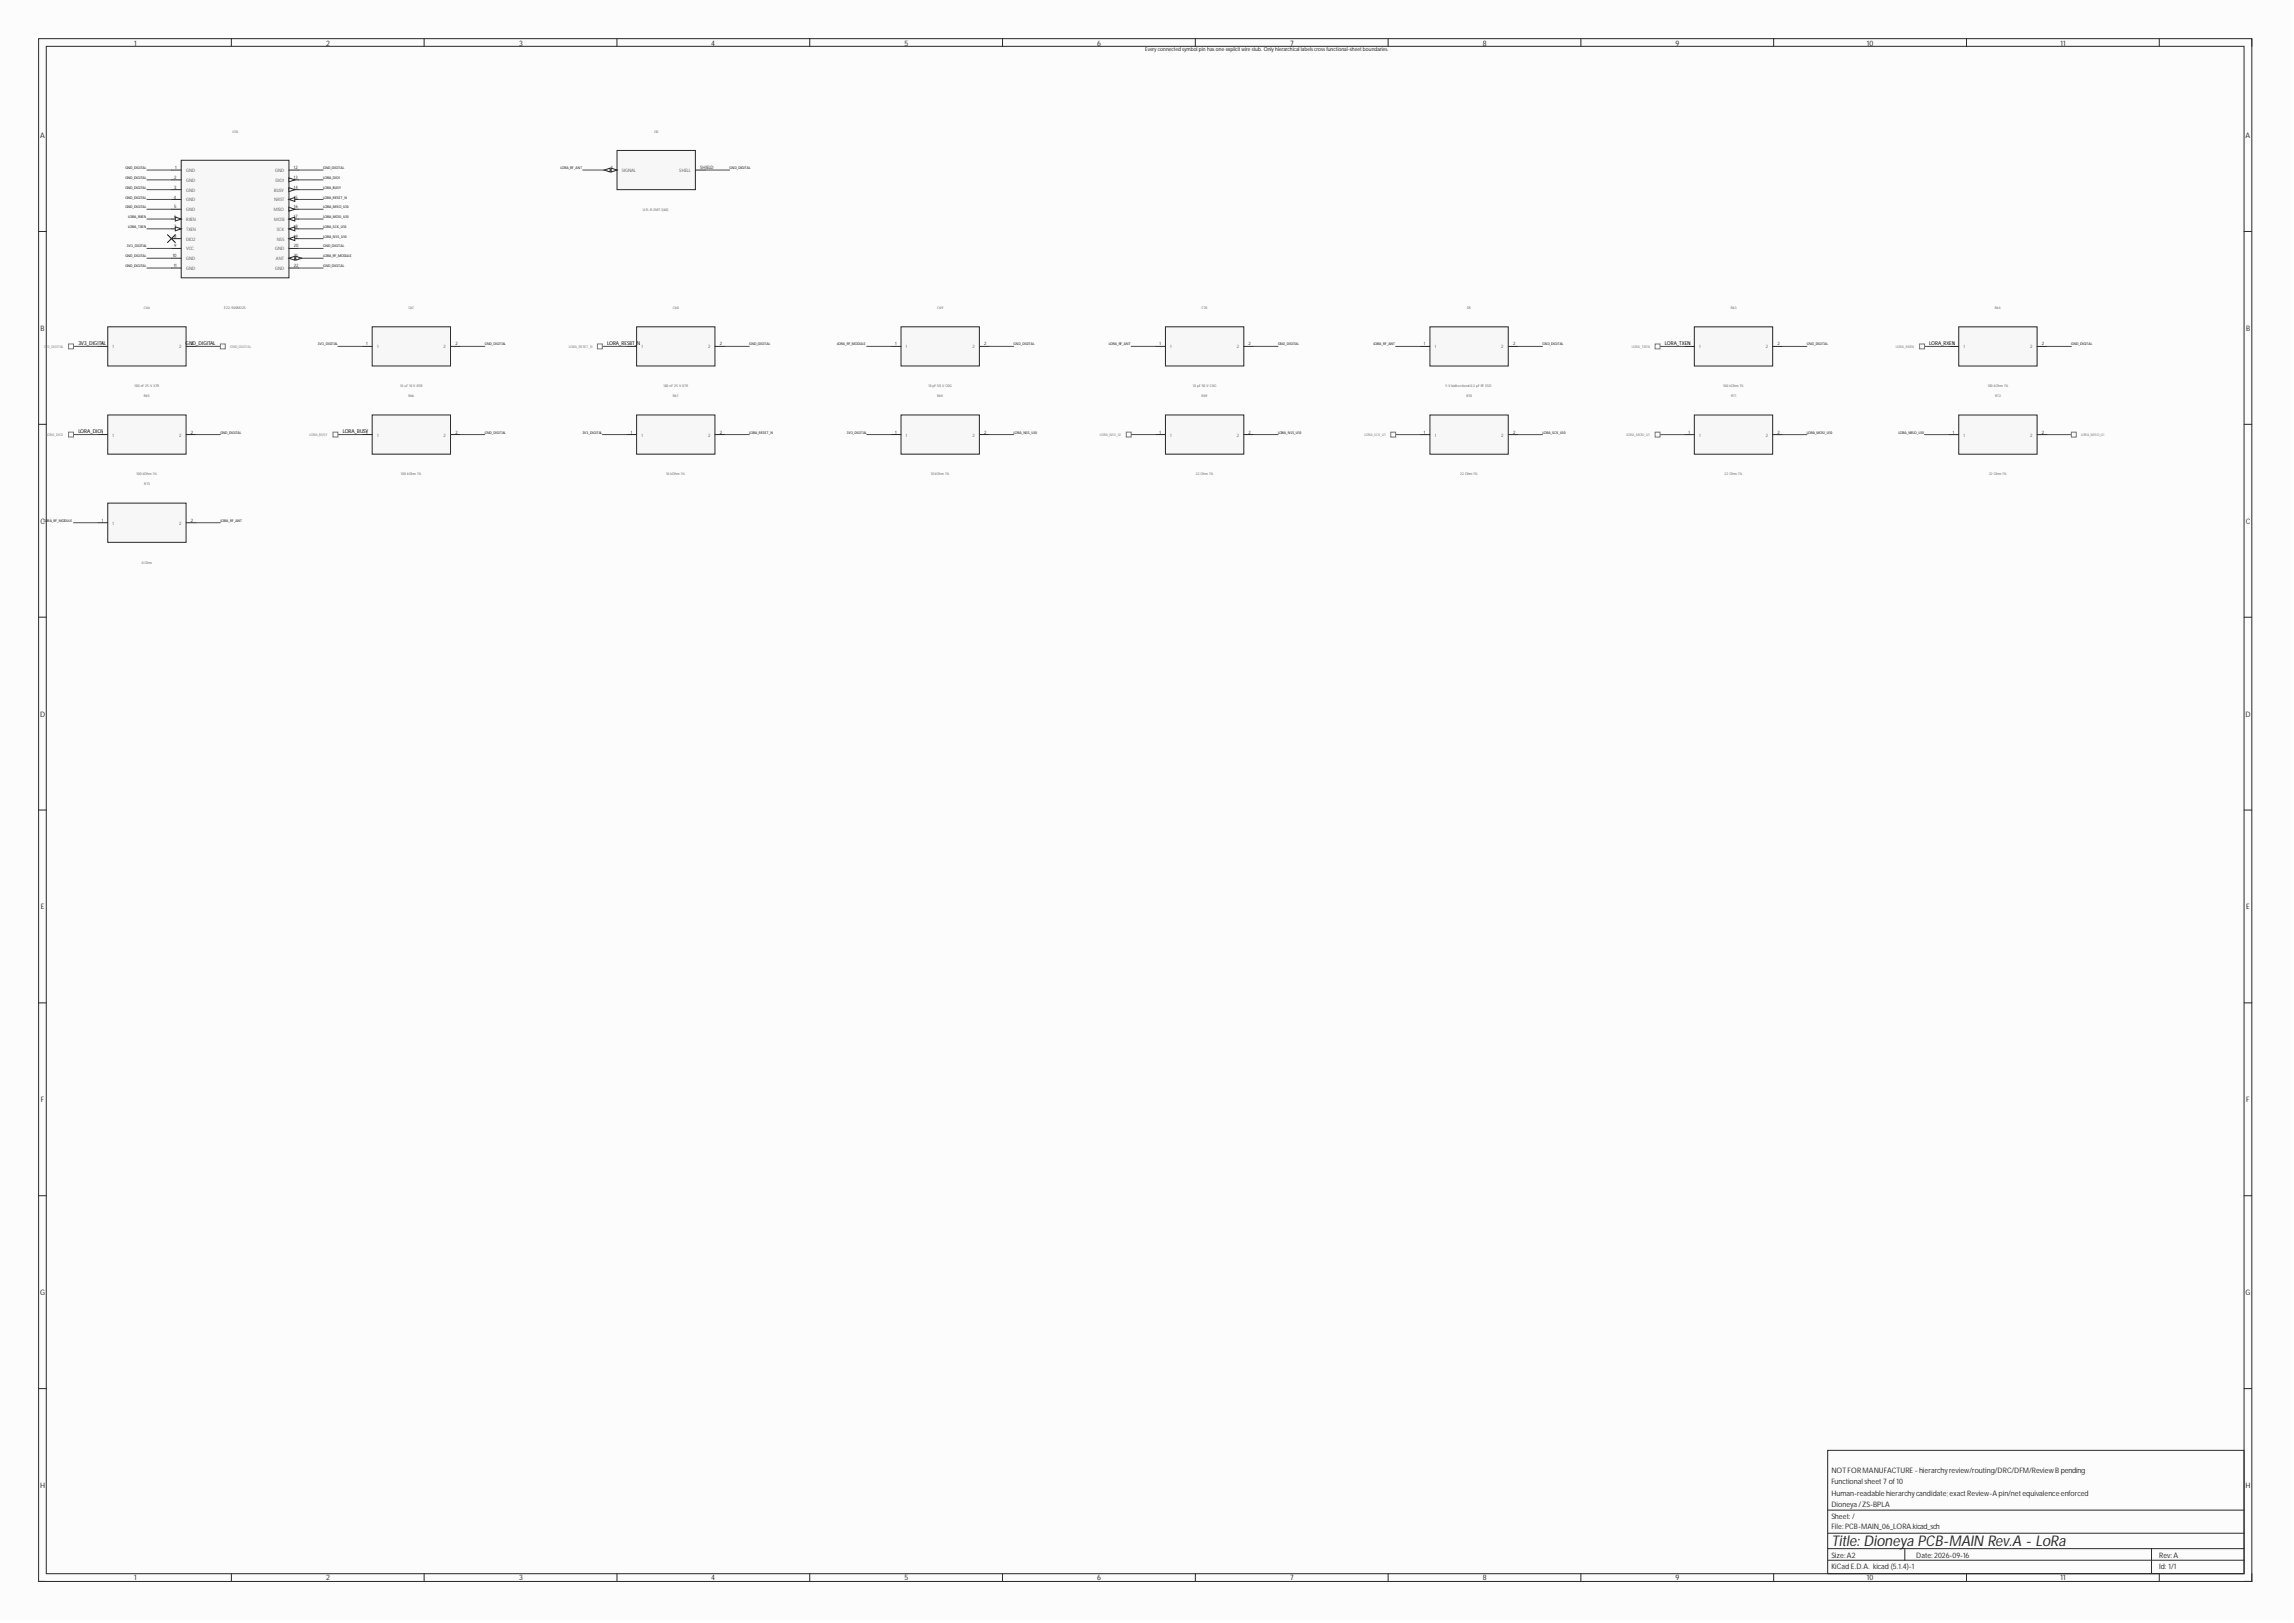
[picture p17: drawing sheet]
<svg xmlns="http://www.w3.org/2000/svg" width="594mm" height="420mm" viewBox="0 0 594 420" stroke-linecap="round" stroke-linejoin="round" font-family="sans-serif">
<defs><g id="words">
<text font-size="3.9" fill="#282828" x="474" y="400.3">Title: Dioneya PCB-MAIN Rev.A - LoRa</text>
<g font-size="1.9" fill="#282828">
<text x="34.7" y="11.8">1</text>
<text x="84.4" y="11.8">2</text>
<text x="134.3" y="11.8">3</text>
<text x="184.1" y="11.8">4</text>
<text x="234.1" y="11.8">5</text>
<text x="284" y="11.8">6</text>
<text x="333.9" y="11.8">7</text>
<text x="383.8" y="11.8">8</text>
<text x="433.7" y="11.8">9</text>
<text x="483.2" y="11.8">10</text>
<text x="533.3" y="11.8">11</text>
<text x="10.4" y="35.8">A</text>
<text x="581.2" y="35.8">A</text>
<text x="10.5" y="85.7">B</text>
<text x="581.4" y="85.7">B</text>
<text x="10.5" y="135.6">C</text>
<text x="581.3" y="135.6">C</text>
<text x="10.4" y="185.6">D</text>
<text x="581.2" y="185.6">D</text>
<text x="10.6" y="235.4">E</text>
<text x="581.4" y="235.4">E</text>
<text x="10.6" y="285.4">F</text>
<text x="581.4" y="285.4">F</text>
<text x="10.4" y="335.3">G</text>
<text x="581.2" y="335.3">G</text>
<text x="474" y="381.3">NOT FORMANUFACTURE -hierarchyreview/routing/DRC/DFM/ReviewBpending</text>
<text x="10.4" y="385.2">H</text>
<text x="474" y="387.3">Human-readable hierarchycandidate;exactReview-A pin/netequivalenceenforced</text>
<text x="474" y="384.2">Functional sheet7 of10</text>
<text x="581.2" y="385.2">H</text>
<text x="474" y="395.9">File:PCB-MAIN_06_LORA.kicad_sch</text>
<text x="474" y="393.3">Sheet: /</text>
<text x="474" y="390.2">Dioneya/ZS-BPLA</text>
<text x="474" y="406.1">KiCad E.D.A. kicad (5.1.4)-1</text>
<text x="474" y="403.3">Size:A2</text>
<text x="496" y="403.3">Date:2026-09-16</text>
<text x="558.8" y="403.3">Rev:A</text>
<text x="558.8" y="406.1">Id: 1/1</text>
<text x="34.7" y="409.2">1</text>
<text x="84.4" y="409.2">2</text>
<text x="134.3" y="409.2">3</text>
<text x="184.1" y="409.2">4</text>
<text x="234.1" y="409.2">5</text>
<text x="284" y="409.2">6</text>
<text x="333.9" y="409.2">7</text>
<text x="383.8" y="409.2">8</text>
<text x="433.7" y="409.2">9</text>
<text x="483.2" y="409.2">10</text>
<text x="533.3" y="409.2">11</text>
</g>
<text font-size="1.4" fill="#151515" x="296.4" y="13.3">Every connected symbol pin hasone explicit wire stub. Only hierarchical labelscrossfunctional-sheetboundaries.</text>
<g font-size="1.4">
<text x="20.3" y="89.3">3V3_DIGITAL</text>
<text x="48" y="89.3">GND_DIGITAL</text>
<text x="157.2" y="89.3">LORA_RESET_</text>
<text x="164.8" y="89.3">N</text>
<text x="430.9" y="89.3">LORA_TXEN</text>
<text x="499.3" y="89.3">LORA_RXEN</text>
<text x="20.3" y="112.2">LORA_DIO1</text>
<text x="88.7" y="112.2">LORA_BUSY</text>
</g>
<g font-size="1.2" fill="#282828">
<text x="45.1" y="46.3">2</text>
<text x="45.4" y="43.8">1</text>
<text x="76" y="46.3">13</text>
<text x="76" y="43.8">12</text>
<text x="158.2" y="43.8">1</text>
<text x="181.2" y="43.8">SHIELD</text>
<text x="45" y="51.4">4</text>
<text x="45.1" y="53.9">5</text>
<text x="45.1" y="48.9">3</text>
<text x="76" y="53.9">16</text>
<text x="76" y="51.4">15</text>
<text x="76" y="48.9">14</text>
<text x="45.1" y="59">7</text>
<text x="45.1" y="56.5">6</text>
<text x="76" y="59">18</text>
<text x="76" y="56.5">17</text>
<text x="45.1" y="64.1">9</text>
<text x="45.1" y="61.5">8</text>
<text x="76" y="64.1">20</text>
<text x="76" y="61.5">19</text>
<text x="44.7" y="66.6">10</text>
<text x="44.9" y="69.1">11</text>
<text x="76" y="66.6">21</text>
<text x="76" y="69.1">22</text>
<text x="26.4" y="89.4">1</text>
<text x="49.4" y="89.4">2</text>
<text x="94.8" y="89.4">1</text>
<text x="117.9" y="89.4">2</text>
<text x="163.2" y="89.4">1</text>
<text x="186.3" y="89.4">2</text>
<text x="231.7" y="89.4">1</text>
<text x="254.7" y="89.4">2</text>
<text x="300.1" y="89.4">1</text>
<text x="323.2" y="89.4">2</text>
<text x="368.5" y="89.4">1</text>
<text x="391.6" y="89.4">2</text>
<text x="437" y="89.4">1</text>
<text x="460" y="89.4">2</text>
<text x="505.4" y="89.4">1</text>
<text x="528.5" y="89.4">2</text>
<text x="26.4" y="112.3">1</text>
<text x="49.4" y="112.3">2</text>
<text x="94.8" y="112.3">1</text>
<text x="117.9" y="112.3">2</text>
<text x="163.2" y="112.3">1</text>
<text x="186.3" y="112.3">2</text>
<text x="231.7" y="112.3">1</text>
<text x="254.7" y="112.3">2</text>
<text x="300.1" y="112.3">1</text>
<text x="323.2" y="112.3">2</text>
<text x="368.5" y="112.3">1</text>
<text x="391.6" y="112.3">2</text>
<text x="437" y="112.3">1</text>
<text x="460" y="112.3">2</text>
<text x="505.4" y="112.3">1</text>
<text x="528.5" y="112.3">2</text>
<text x="26.4" y="135.1">1</text>
<text x="49.4" y="135.1">2</text>
</g>
<g font-size="1.2" fill="#5d5d5d">
<text x="48.2" y="47.1">GND</text>
<text x="48.2" y="44.5">GND</text>
<text x="71.2" y="44.5">GND</text>
<text x="71.3" y="47.1">DIO1</text>
<text x="161" y="44.5">SIGNAL</text>
<text x="175.8" y="44.5">SHELL</text>
<text x="48.2" y="52.2">GND</text>
<text x="48.2" y="49.6">GND</text>
<text x="71" y="52.2">NRST</text>
<text x="71" y="49.6">BUSY</text>
<text x="48.2" y="59.8">TXEN</text>
<text x="48.2" y="57.2">RXEN</text>
<text x="48.2" y="54.7">GND</text>
<text x="70.9" y="54.7">MISO</text>
<text x="71" y="57.2">MOSI</text>
<text x="71.6" y="59.8">SCK</text>
<text x="48.2" y="64.8">VCC</text>
<text x="48.2" y="62.3">DIO2</text>
<text x="71.2" y="64.8">GND</text>
<text x="71.6" y="62.3">NSS</text>
<text x="48.2" y="69.9">GND</text>
<text x="48.2" y="67.4">GND</text>
<text x="71.2" y="69.9">GND</text>
<text x="71.4" y="67.4">ANT</text>
<text x="29.1" y="90.2">1</text>
<text x="46.4" y="90.2">2</text>
<text x="97.6" y="90.2">1</text>
<text x="114.8" y="90.2">2</text>
<text x="166" y="90.2">1</text>
<text x="183.3" y="90.2">2</text>
<text x="234.5" y="90.2">1</text>
<text x="251.7" y="90.2">2</text>
<text x="302.9" y="90.2">1</text>
<text x="320.1" y="90.2">2</text>
<text x="371.3" y="90.2">1</text>
<text x="388.6" y="90.2">2</text>
<text x="439.8" y="90.2">1</text>
<text x="457" y="90.2">2</text>
<text x="508.2" y="90.2">1</text>
<text x="525.4" y="90.2">2</text>
<text x="29.1" y="113">1</text>
<text x="46.4" y="113">2</text>
<text x="97.6" y="113">1</text>
<text x="114.8" y="113">2</text>
<text x="166" y="113">1</text>
<text x="183.3" y="113">2</text>
<text x="234.5" y="113">1</text>
<text x="251.7" y="113">2</text>
<text x="302.9" y="113">1</text>
<text x="320.1" y="113">2</text>
<text x="371.3" y="113">1</text>
<text x="388.6" y="113">2</text>
<text x="439.8" y="113">1</text>
<text x="457" y="113">2</text>
<text x="508.2" y="113">1</text>
<text x="525.4" y="113">2</text>
<text x="29.1" y="135.8">1</text>
<text x="46.4" y="135.8">2</text>
</g>
<g font-size=".9" fill="#5d5d5d">
<text x="60.2" y="34.3">U10</text>
<text x="169.3" y="34.3">J10</text>
<text x="166.4" y="54.6">U.FL-R-SMT-1(60)</text>
<text x="37.3" y="80">C66</text>
<text x="58" y="80">E22-900M22S</text>
<text x="105.7" y="80">C67</text>
<text x="174.1" y="80">C68</text>
<text x="242.6" y="80">C69</text>
<text x="311" y="80">C70</text>
<text x="379.7" y="80">D5</text>
<text x="448" y="80">R63</text>
<text x="516.3" y="80">R64</text>
<text x="34.8" y="100.3">100 nF 25 V X7R</text>
<text x="103.6" y="100.3">10 uF 10 V X5R</text>
<text x="171.7" y="100.3">100 nF 25 V X7R</text>
<text x="240.3" y="100.3">10pF 50 V C0G</text>
<text x="308.7" y="100.3">10pF 50 V C0G</text>
<text x="374.1" y="100.3">5 V bidirectional 0.2 pF RF ESD</text>
<text x="446" y="100.3">100 kOhm 1%</text>
<text x="514.5" y="100.3">100 kOhm 1%</text>
<text x="37.3" y="102.8">R65</text>
<text x="105.7" y="102.8">R66</text>
<text x="174.1" y="102.8">R67</text>
<text x="242.6" y="102.8">R68</text>
<text x="311" y="102.8">R69</text>
<text x="379.5" y="102.8">R70</text>
<text x="448" y="102.8">R71</text>
<text x="516.4" y="102.8">R72</text>
<text x="35.3" y="123.1">100 kOhm 1%</text>
<text x="37.3" y="125.6">R73</text>
<text x="103.8" y="123.1">100 kOhm 1%</text>
<text x="172.4" y="123.1">10 kOhm 1%</text>
<text x="240.9" y="123.1">10 kOhm 1%</text>
<text x="309.5" y="123.1">22 Ohm 1%</text>
<text x="377.9" y="123.1">22 Ohm 1%</text>
<text x="446.4" y="123.1">22 Ohm 1%</text>
<text x="514.8" y="123.1">22 Ohm 1%</text>
<text x="36.7" y="145.9">0Ohm</text>
</g>
<g font-size=".9">
<text x="32.4" y="43.8">GND_DIGITAL</text>
<text x="32.4" y="46.3">GND_DIGITAL</text>
<text x="83.6" y="43.8">GND_DIGITAL</text>
<text x="83.6" y="46.3">LORA_DIO1</text>
<text x="145.1" y="43.8">LORA_RF_ANT</text>
<text x="188.8" y="43.8">GND_DIGITAL</text>
<text x="32.4" y="48.9">GND_DIGITAL</text>
<text x="32.4" y="51.4">GND_DIGITAL</text>
<text x="32.4" y="53.9">GND_DIGITAL</text>
<text x="83.6" y="48.9">LORA_BUSY</text>
<text x="83.6" y="51.4">LORA_RESET_N</text>
<text x="83.6" y="53.9">LORA_MISO_U10</text>
<text x="33.2" y="56.5">LORA_RXEN</text>
<text x="33.2" y="59">LORA_TXEN</text>
<text x="83.6" y="56.5">LORA_MOSI_U10</text>
<text x="83.6" y="59">LORA_SCK_U10</text>
<text x="32.9" y="64.1">3V3_DIGITAL</text>
<text x="83.6" y="61.5">LORA_NSS_U10</text>
<text x="83.6" y="64.1">GND_DIGITAL</text>
<text x="32.4" y="66.6">GND_DIGITAL</text>
<text x="32.4" y="69.1">GND_DIGITAL</text>
<text x="83.6" y="66.6">LORA_RF_MODULE</text>
<text x="83.6" y="69.1">GND_DIGITAL</text>
<text x="82.3" y="89.4">3V3_DIGITAL</text>
<text x="125.5" y="89.4">GND_DIGITAL</text>
<text x="193.9" y="89.4">GND_DIGITAL</text>
<text x="216.6" y="89.4">LORA_RF_MODULE</text>
<text x="262.3" y="89.4">GND_DIGITAL</text>
<text x="287" y="89.4">LORA_RF_ANT</text>
<text x="330.8" y="89.4">GND_DIGITAL</text>
<text x="355.4" y="89.4">LORA_RF_ANT</text>
<text x="399.2" y="89.4">GND_DIGITAL</text>
<text x="467.6" y="89.4">GND_DIGITAL</text>
<text x="536.1" y="89.4">GND_DIGITAL</text>
<text x="57" y="112.3">GND_DIGITAL</text>
<text x="125.5" y="112.3">GND_DIGITAL</text>
<text x="150.7" y="112.3">3V3_DIGITAL</text>
<text x="193.9" y="112.3">LORA_RESET_N</text>
<text x="219.2" y="112.3">3V3_DIGITAL</text>
<text x="262.3" y="112.3">LORA_NSS_U10</text>
<text x="330.8" y="112.3">LORA_NSS_U10</text>
<text x="399.2" y="112.3">LORA_SCK_U10</text>
<text x="467.6" y="112.3">LORA_MOSI_U10</text>
<text x="491.4" y="112.3">LORA_MISO_U10</text>
<text x="11.3" y="135.1">LORA_RF_MODULE</text>
<text x="57" y="135.1">LORA_RF_ANT</text>
</g>
<g font-size=".9" fill="#767676">
<text x="11.3" y="90.1">3V3_DIGITAL</text>
<text x="59.6" y="90.1">GND_DIGITAL</text>
<text x="147.3" y="90.1">LORA_RESET_N</text>
<text x="422.4" y="90.1">LORA_TXEN</text>
<text x="490.7" y="90.1">LORA_RXEN</text>
<text x="12" y="112.9">LORA_DIO1</text>
<text x="80.1" y="112.9">LORA_BUSY</text>
<text x="284.6" y="112.9">LORA_NSS_U1</text>
<text x="353.2" y="112.9">LORA_SCK_U1</text>
<text x="420.9" y="112.9">LORA_MOSI_U1</text>
<text x="538.6" y="112.9">LORA_MISO_U1</text>
</g>
</g></defs>
<g fill="#fcfcfc">
<path d="M0 0h592.8v419.4h-592.8z" fill-rule="evenodd"/>
<path d="M0 0h592.8v419.4h-592.8z" fill-rule="evenodd"/>
</g>
<g fill="none" stroke="#282828" stroke-width=".26">
<path d="M10 10h572.8v399.4h-572.8zM12 12h568.8v395.4h-568.8zM59.9 10v2M109.8 10v2M159.7 10v2M209.6 10v2M259.5 10v2M309.4 10v2M359.3 10v2M409.2 10v2M459.1 10v2M509 10v2"/>
<path d="M558.9 10v2M582.8 10v2M10 59.9h2M580.8 59.9h2M10 109.8h2M580.8 109.8h2M10 159.8h2M580.8 159.8h2M10 209.7h2M580.8 209.7h2M10 259.6h2M580.8 259.6h2"/>
<path d="M10 309.5h2M580.8 309.5h2M10 359.5h2M580.8 359.5h2M473 375.5h107.8v31.9h-107.8zM473 396.9h107.8M473 390.9h107.8M10 409.4h2M59.9 407.4v2M109.8 407.4v2M159.7 407.4v2M209.6 407.4v2"/>
<path d="M259.5 407.4v2M309.4 407.4v2M359.3 407.4v2M409.2 407.4v2M459.1 407.4v2M473 403.9h107.8M473 400.9h107.8M493 400.9v3M509 407.4v2M556.8 400.9v6.5M558.9 407.4v2M582.8 407.4v2h-2"/>
</g>
<path d="M27.9 84.6h20.3v10.1h-20.3z" fill-rule="evenodd" fill="#f7f7f7"/>
<path d="M25.4 89.7h2.5M27.9 84.6h20.3v10.1h-20.3zM48.2 89.7h2.5" fill="none" stroke="#282828" stroke-width=".26"/>
<path d="M96.3 84.6h20.3v10.1h-20.3z" fill-rule="evenodd" fill="#f7f7f7"/>
<path d="M93.8 89.7h2.5M96.3 84.6h20.3v10.1h-20.3zM116.6 89.7h2.5" fill="none" stroke="#282828" stroke-width=".26"/>
<path d="M164.8 84.6h20.2v10.1h-20.2z" fill-rule="evenodd" fill="#f7f7f7"/>
<path d="M162.2 89.7h2.6M164.8 84.6h20.2v10.1h-20.2zM185 89.7h2.6" fill="none" stroke="#282828" stroke-width=".26"/>
<path d="M233.2 84.6h20.3v10.1h-20.3z" fill-rule="evenodd" fill="#f7f7f7"/>
<path d="M230.7 89.7h2.5M233.2 84.6h20.3v10.1h-20.3zM253.5 89.7h2.5" fill="none" stroke="#282828" stroke-width=".26"/>
<path d="M301.6 84.6h20.3v10.1h-20.3z" fill-rule="evenodd" fill="#f7f7f7"/>
<path d="M299.1 89.7h2.5M301.6 84.6h20.3v10.1h-20.3zM321.9 89.7h2.5" fill="none" stroke="#282828" stroke-width=".26"/>
<path d="M370.1 84.6h20.3v10.2h-20.3z" fill-rule="evenodd" fill="#f7f7f7"/>
<path d="M367.5 89.7h2.6M370.1 84.6h20.3v10.2h-20.3zM390.4 89.7h2.5" fill="none" stroke="#282828" stroke-width=".26"/>
<path d="M159.7 39h20.3v10.1h-20.3z" fill-rule="evenodd" fill="#f7f7f7"/>
<path d="M159.7 39h20.3v10.1h-20.3zM157.2 44h2.5" fill="none" stroke="#282828" stroke-width=".26"/>
<path d="M158.2 43.5l1.5 .5-1.5 .5z" fill="#fbfbfb"/>
<path d="M158.2 43.5l1.5 .5-1.5 .5z" fill="none" stroke="#282828" stroke-width=".26"/>
<path d="M156.4 44l1.5-.5v1z" fill="#fbfbfb"/>
<path d="M156.4 44l1.5-.5v1zM180 44h2.5" fill="none" stroke="#282828" stroke-width=".26"/>
<path d="M438.5 84.6h20.3v10.2h-20.3z" fill-rule="evenodd" fill="#f7f7f7"/>
<path d="M436 89.7h2.5M438.5 84.6h20.3v10.2h-20.3zM458.8 89.7h2.5" fill="none" stroke="#282828" stroke-width=".26"/>
<path d="M507 84.6h20.2v10.2h-20.2z" fill-rule="evenodd" fill="#f7f7f7"/>
<path d="M504.4 89.7h2.6M507 84.6h20.2v10.2h-20.2zM527.2 89.7h2.6" fill="none" stroke="#282828" stroke-width=".26"/>
<path d="M27.9 107.4h20.3v10.2h-20.3z" fill-rule="evenodd" fill="#f7f7f7"/>
<path d="M25.4 112.5h2.5M27.9 107.4h20.3v10.2h-20.3zM48.2 112.5h2.5" fill="none" stroke="#282828" stroke-width=".26"/>
<path d="M96.3 107.4h20.3v10.2h-20.3z" fill-rule="evenodd" fill="#f7f7f7"/>
<path d="M93.8 112.5h2.5M96.3 107.4h20.3v10.2h-20.3zM116.6 112.5h2.5" fill="none" stroke="#282828" stroke-width=".26"/>
<path d="M164.8 107.4h20.2v10.2h-20.2z" fill-rule="evenodd" fill="#f7f7f7"/>
<path d="M162.2 112.5h2.6M164.8 107.4h20.2v10.2h-20.2zM185 112.5h2.6" fill="none" stroke="#282828" stroke-width=".26"/>
<path d="M233.2 107.4h20.3v10.2h-20.3z" fill-rule="evenodd" fill="#f7f7f7"/>
<path d="M230.7 112.5h2.5M233.2 107.4h20.3v10.2h-20.3zM253.5 112.5h2.5" fill="none" stroke="#282828" stroke-width=".26"/>
<path d="M301.6 107.4h20.3v10.2h-20.3z" fill-rule="evenodd" fill="#f7f7f7"/>
<path d="M299.1 112.5h2.5M301.6 107.4h20.3v10.2h-20.3zM321.9 112.5h2.5" fill="none" stroke="#282828" stroke-width=".26"/>
<path d="M370.1 107.4h20.3v10.2h-20.3z" fill-rule="evenodd" fill="#f7f7f7"/>
<path d="M367.5 112.5h2.6M370.1 107.4h20.3v10.2h-20.3zM390.4 112.5h2.5" fill="none" stroke="#282828" stroke-width=".26"/>
<path d="M438.5 107.4h20.3v10.2h-20.3z" fill-rule="evenodd" fill="#f7f7f7"/>
<path d="M436 112.5h2.5M438.5 107.4h20.3v10.2h-20.3zM458.8 112.5h2.5" fill="none" stroke="#282828" stroke-width=".26"/>
<path d="M507 107.4h20.2v10.2h-20.2z" fill-rule="evenodd" fill="#f7f7f7"/>
<path d="M504.4 112.5h2.6M507 107.4h20.2v10.2h-20.2zM527.2 112.5h2.6" fill="none" stroke="#282828" stroke-width=".26"/>
<path d="M27.9 130.3h20.3v10.1h-20.3z" fill-rule="evenodd" fill="#f7f7f7"/>
<path d="M25.4 135.3h2.5M27.9 130.3h20.3v10.1h-20.3zM48.2 135.3h2.5" fill="none" stroke="#282828" stroke-width=".26"/>
<path d="M46.9 41.5h27.9v30.4h-27.9z" fill-rule="evenodd" fill="#f7f7f7"/>
<path d="M46.9 41.5h27.9v30.4h-27.9zM74.8 64.3h2.5M74.8 61.8h2.5" fill="none" stroke="#282828" stroke-width=".26"/>
<path d="M74.8 61.8l1.5-.5v1z" fill="#fbfbfb"/>
<path d="M74.8 59.2h2.5M74.8 61.8l1.5-.5v1z" fill="none" stroke="#282828" stroke-width=".26"/>
<path d="M74.8 59.2l1.5-.5v1z" fill="#fbfbfb"/>
<path d="M74.8 59.2l1.5-.5v1zM74.8 56.7h2.5" fill="none" stroke="#282828" stroke-width=".26"/>
<path d="M74.8 56.7l1.5-.5v1z" fill="#fbfbfb"/>
<path d="M74.8 56.7l1.5-.5v1zM74.8 54.2h2.5" fill="none" stroke="#282828" stroke-width=".26"/>
<path d="M74.8 53.7l1.5 .5-1.5 .5z" fill="#fbfbfb"/>
<path d="M74.8 53.7l1.5 .5-1.5 .5zM74.8 51.6h2.5" fill="none" stroke="#282828" stroke-width=".26"/>
<path d="M74.8 51.6l1.5-.5v1z" fill="#fbfbfb"/>
<path d="M74.8 51.6l1.5-.5v1zM74.8 49.1h2.5" fill="none" stroke="#282828" stroke-width=".26"/>
<path d="M74.8 48.6l1.5 .5-1.5 .5z" fill="#fbfbfb"/>
<path d="M74.8 48.6l1.5 .5-1.5 .5zM74.8 46.6h2.5" fill="none" stroke="#282828" stroke-width=".26"/>
<path d="M74.8 46.1l1.5 .5-1.5 .5z" fill="#fbfbfb"/>
<path d="M74.8 46.1l1.5 .5-1.5 .5zM74.8 44h2.5M74.8 66.8h2.5" fill="none" stroke="#282828" stroke-width=".26"/>
<path d="M74.8 66.8l1.5-.5v1.1z" fill="#fbfbfb"/>
<path d="M74.8 66.8l1.5-.5v1.1z" fill="none" stroke="#282828" stroke-width=".26"/>
<path d="M76.6 66.3l1.5 .5-1.5 .6z" fill="#fbfbfb"/>
<path d="M44.4 59.2h2.5M44.4 69.4h2.5M44.4 64.3h2.5M44.4 61.8h2.5M76.6 66.3l1.5 .5-1.5 .6z" fill="none" stroke="#282828" stroke-width=".26"/>
<path d="M45.4 58.7l1.5 .5-1.5 .5z" fill="#fbfbfb"/>
<path d="M44.4 56.7h2.5M45.4 58.7l1.5 .5-1.5 .5z" fill="none" stroke="#282828" stroke-width=".26"/>
<path d="M45.4 56.2l1.5 .5-1.5 .5z" fill="#fbfbfb"/>
<path d="M44.4 54.2h2.5M44.4 51.6h2.5M44.4 49.1h2.5M44.4 46.6h2.5M44.4 44h2.5M45.4 56.2l1.5 .5-1.5 .5zM44.4 66.8h2.5M74.8 69.4h2.5" fill="none" stroke="#282828" stroke-width=".26"/>
<g fill="none" stroke="#4e4e4e" stroke-width=".26">
<path d="M38 44h6.4M38 46.6h6.4M38 49.1h6.4M38 51.6h6.4M38 54.2h6.4M38 56.7h6.4M38 59.2h6.4M77.3 44h6.3M77.3 46.6h6.3M77.3 49.1h6.3M77.3 51.6h6.3M77.3 54.2h6.3"/>
<path d="M77.3 56.7h6.3M77.3 59.2h6.3M150.8 44h6.4M182.5 44h6.3M38 64.3h6.4M38 66.8h6.4M38 69.4h6.4M77.3 64.3h6.3M77.3 66.8h6.3M77.3 69.4h6.3M77.3 61.8h6.3M19 89.7h6.4"/>
<path d="M50.7 89.7h6.3M87.5 89.7h6.3M119.1 89.7h6.4M155.9 89.7h6.3M187.6 89.7h6.3M224.3 89.7h6.4M256 89.7h6.3M292.8 89.7h6.3M324.4 89.7h6.4M361.2 89.7h6.3M392.9 89.7h6.3M429.6 89.7h6.4"/>
<path d="M461.3 89.7h6.4M498.1 89.7h6.3M529.8 89.7h6.3M19 112.5h6.4M50.7 112.5h6.3M87.5 112.5h6.3M119.1 112.5h6.4M155.9 112.5h6.3M187.6 112.5h6.3M224.3 112.5h6.4M256 112.5h6.3M292.8 112.5h6.3"/>
<path d="M324.4 112.5h6.4M361.2 112.5h6.3M392.9 112.5h6.3M429.6 112.5h6.4M461.3 112.5h6.4M498.1 112.5h6.3M529.8 112.5h6.3M19 135.3h6.4M50.7 135.3h6.3"/>
</g>
<path d="M17.7 89h1.3v1.3h-1.3z" fill-rule="evenodd" fill="#fefefe"/>
<path d="M17.7 89h1.3v1.3h-1.3z" fill="none" stroke="#767676" stroke-width=".26"/>
<path d="M57 89h1.3v1.3h-1.3z" fill-rule="evenodd" fill="#fefefe"/>
<path d="M57 89h1.3v1.3h-1.3z" fill="none" stroke="#767676" stroke-width=".26"/>
<path d="M154.6 89h1.3v1.3h-1.3z" fill-rule="evenodd" fill="#fefefe"/>
<path d="M154.6 89h1.3v1.3h-1.3z" fill="none" stroke="#767676" stroke-width=".26"/>
<path d="M428.4 89.1h1.2v1.2h-1.2z" fill-rule="evenodd" fill="#fefefe"/>
<path d="M428.4 89.1h1.2v1.2h-1.2z" fill="none" stroke="#767676" stroke-width=".26"/>
<path d="M496.8 89.1h1.3v1.2h-1.3z" fill-rule="evenodd" fill="#fefefe"/>
<path d="M496.8 89.1h1.3v1.2h-1.3z" fill="none" stroke="#767676" stroke-width=".26"/>
<path d="M17.7 111.9h1.3v1.2h-1.3z" fill-rule="evenodd" fill="#fefefe"/>
<path d="M17.7 111.9h1.3v1.2h-1.3z" fill="none" stroke="#767676" stroke-width=".26"/>
<path d="M86.2 111.9h1.3v1.2h-1.3z" fill-rule="evenodd" fill="#fefefe"/>
<path d="M86.2 111.9h1.3v1.2h-1.3z" fill="none" stroke="#767676" stroke-width=".26"/>
<path d="M291.5 111.9h1.3v1.2h-1.3z" fill-rule="evenodd" fill="#fefefe"/>
<path d="M291.5 111.9h1.3v1.2h-1.3z" fill="none" stroke="#767676" stroke-width=".26"/>
<path d="M359.9 111.9h1.3v1.2h-1.3z" fill-rule="evenodd" fill="#fefefe"/>
<path d="M359.9 111.9h1.3v1.2h-1.3z" fill="none" stroke="#767676" stroke-width=".26"/>
<path d="M428.4 111.9h1.2v1.2h-1.2z" fill-rule="evenodd" fill="#fefefe"/>
<path d="M428.4 111.9h1.2v1.2h-1.2z" fill="none" stroke="#767676" stroke-width=".26"/>
<path d="M536.1 111.9h1.3v1.2h-1.3z" fill-rule="evenodd" fill="#fefefe"/>
<path d="M536.1 111.9h1.3v1.2h-1.3z" fill="none" stroke="#767676" stroke-width=".26"/>
<path d="M43.3 60.8l2.1 2M45.4 60.8l-2.1 2" fill="none" stroke="#0f0f0f" stroke-width=".26"/>
<use href="#words"/>
</svg>
